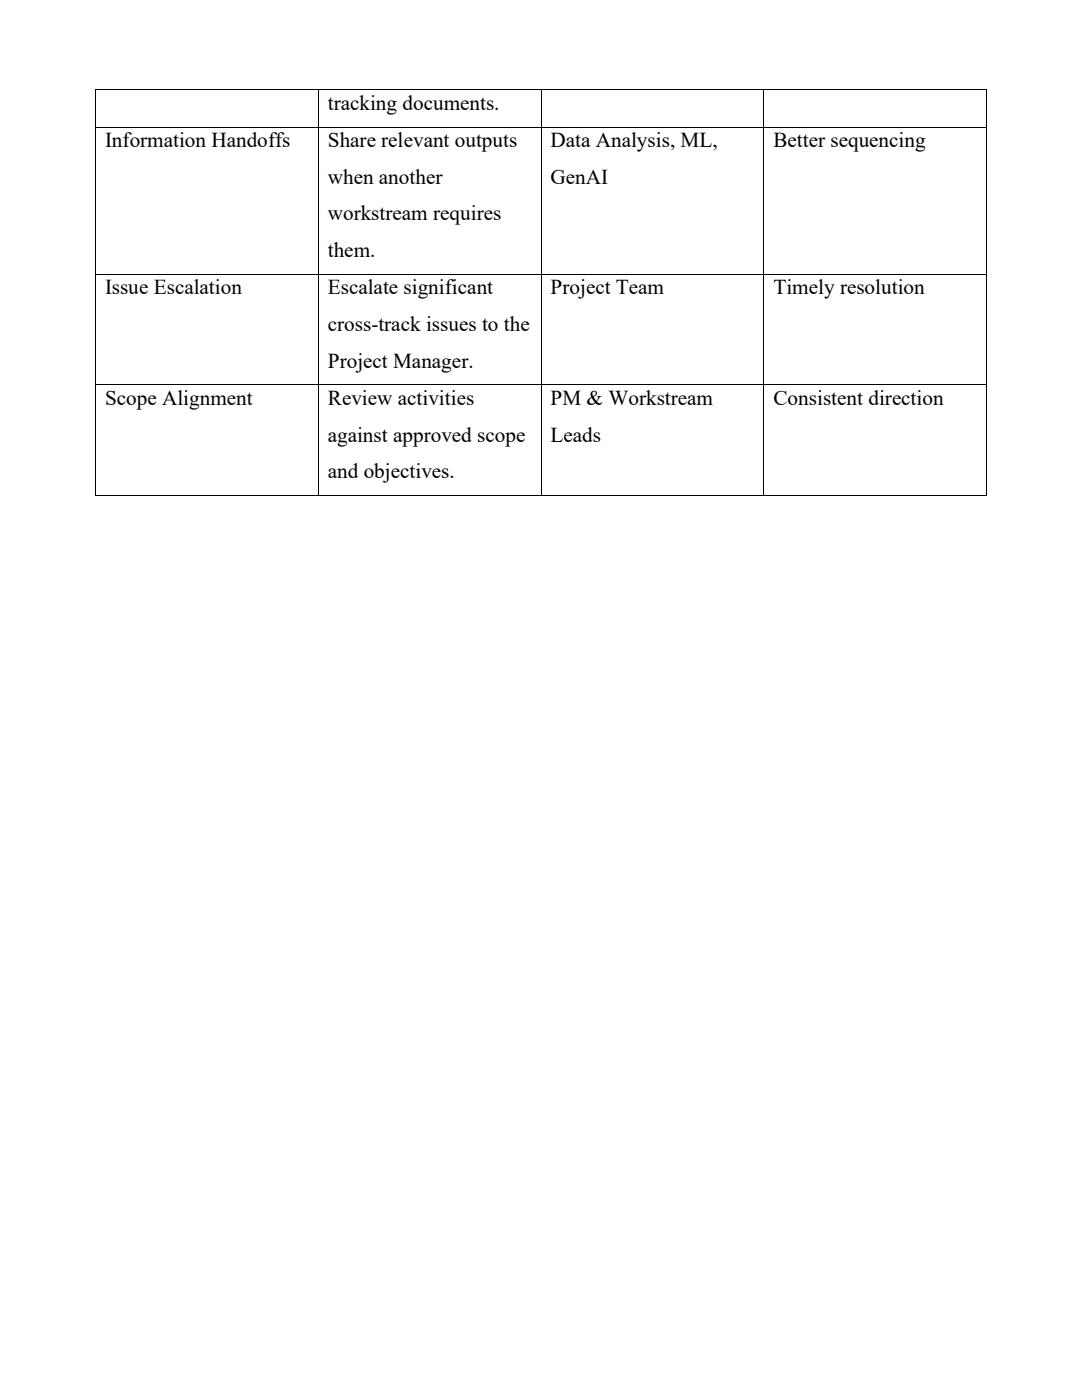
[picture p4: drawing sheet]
<svg xmlns="http://www.w3.org/2000/svg" width="216mm" height="279mm" viewBox="0 0 216 279" stroke-linecap="round" stroke-linejoin="round" font-family="sans-serif">
<defs><g id="words">
<g font-size="4.2">
<text x="65.4" y="21.9">tracking documents.</text>
<text x="21" y="29.4">Information Handoffs</text>
<text x="65.4" y="29.4">Share relevant outputs</text>
<text x="109.9" y="29.4">Data Analysis, ML,</text>
<text x="154.3" y="29.4">Better sequencing</text>
<text x="65.4" y="36.7">when another</text>
<text x="109.9" y="36.7">GenAI</text>
<text x="65.4" y="44">workstream requires</text>
<text x="65.4" y="51.3">them.</text>
<text x="21" y="58.8">Issue Escalation</text>
<text x="65.4" y="58.8">Escalate significant</text>
<text x="109.9" y="58.8">Project Team</text>
<text x="154.3" y="58.8">Timely resolution</text>
<text x="65.4" y="66">cross-track issues to the</text>
<text x="65.4" y="73.4">Project Manager.</text>
<text x="21" y="80.9">Scope Alignment</text>
<text x="65.4" y="80.9">Review activities</text>
<text x="109.9" y="80.9">PM &amp; Workstream</text>
<text x="154.3" y="80.9">Consistent direction</text>
<text x="65.4" y="88.2">against approved scope</text>
<text x="109.9" y="88.2">Leads</text>
<text x="65.4" y="95.5">and objectives.</text>
</g>
</g></defs>
<g fill="#000">
<path d="M19 17.8h.1v.1h-.1z" fill-rule="evenodd"/>
<path d="M19 17.8h.1v.1h-.1z" fill-rule="evenodd"/>
<path d="M63.4 17.8h.2v.1h-.2z" fill-rule="evenodd"/>
<path d="M107.9 17.8h.2v.1h-.2z" fill-rule="evenodd"/>
<path d="M152.3 17.8h.2v.1h-.2z" fill-rule="evenodd"/>
<path d="M196.8 17.8h.2v.1h-.2z" fill-rule="evenodd"/>
<path d="M196.8 17.8h.2v.1h-.2z" fill-rule="evenodd"/>
<path d="M19 25.3h.1v.1h-.1z" fill-rule="evenodd"/>
<path d="M63.4 25.3h.2v.1h-.2z" fill-rule="evenodd"/>
<path d="M107.9 25.3h.2v.1h-.2z" fill-rule="evenodd"/>
<path d="M152.3 25.3h.2v.1h-.2z" fill-rule="evenodd"/>
<path d="M196.8 25.3h.2v.1h-.2z" fill-rule="evenodd"/>
<path d="M19 54.7h.1v.1h-.1z" fill-rule="evenodd"/>
<path d="M63.4 54.7h.2v.1h-.2z" fill-rule="evenodd"/>
<path d="M107.9 54.7h.2v.1h-.2z" fill-rule="evenodd"/>
<path d="M152.3 54.7h.2v.1h-.2z" fill-rule="evenodd"/>
<path d="M196.8 54.7h.2v.1h-.2z" fill-rule="evenodd"/>
<path d="M19 76.7h.1v.2h-.1z" fill-rule="evenodd"/>
<path d="M63.4 76.7h.2v.2h-.2z" fill-rule="evenodd"/>
<path d="M107.9 76.7h.2v.2h-.2z" fill-rule="evenodd"/>
<path d="M152.3 76.7h.2v.2h-.2z" fill-rule="evenodd"/>
<path d="M196.8 76.7h.2v.2h-.2z" fill-rule="evenodd"/>
<path d="M19 98.8h.1v.2h-.1z" fill-rule="evenodd"/>
<path d="M19 98.8h.1v.2h-.1z" fill-rule="evenodd"/>
<path d="M63.4 98.8h.2v.2h-.2z" fill-rule="evenodd"/>
<path d="M107.9 98.8h.2v.2h-.2z" fill-rule="evenodd"/>
<path d="M152.3 98.8h.2v.2h-.2z" fill-rule="evenodd"/>
<path d="M196.8 98.8h.2v.2h-.2z" fill-rule="evenodd"/>
<path d="M196.8 98.8h.2v.2h-.2z" fill-rule="evenodd"/>
</g>
<g fill="none" stroke="#000" stroke-width=".2">
<path d="M19 17.9v7.4M19.1 17.9h44.3M63.5 17.9v7.4M63.6 17.9h44.3M108 17.9v7.4M108.1 17.9h44.2M152.4 17.9v7.4M152.5 17.9h44.3M196.9 17.9v7.4M19 25.4v29.3M19.1 25.4h44.3M63.5 25.4v29.3"/>
<path d="M63.6 25.4h44.3M108 25.4v29.3M108.1 25.4h44.2M152.4 25.4v29.3M152.5 25.4h44.3M196.9 25.4v29.3M19 54.8v21.9M19.1 54.7h44.3M63.5 54.8v21.9M63.6 54.7h44.3M108 54.8v21.9M108.1 54.7h44.2"/>
<path d="M152.4 54.8v21.9M152.5 54.7h44.3M196.9 54.8v21.9M19 76.9v21.9M19.1 76.8h44.3M63.5 76.9v21.9M63.6 76.8h44.3M108 76.9v21.9M108.1 76.8h44.2M152.4 76.9v21.9M152.5 76.8h44.3M196.9 76.9v21.9"/>
<path d="M19.1 98.9h44.3M63.6 98.9h44.3M108.1 98.9h44.2M152.5 98.9h44.3"/>
</g>
<use href="#words"/>
</svg>
